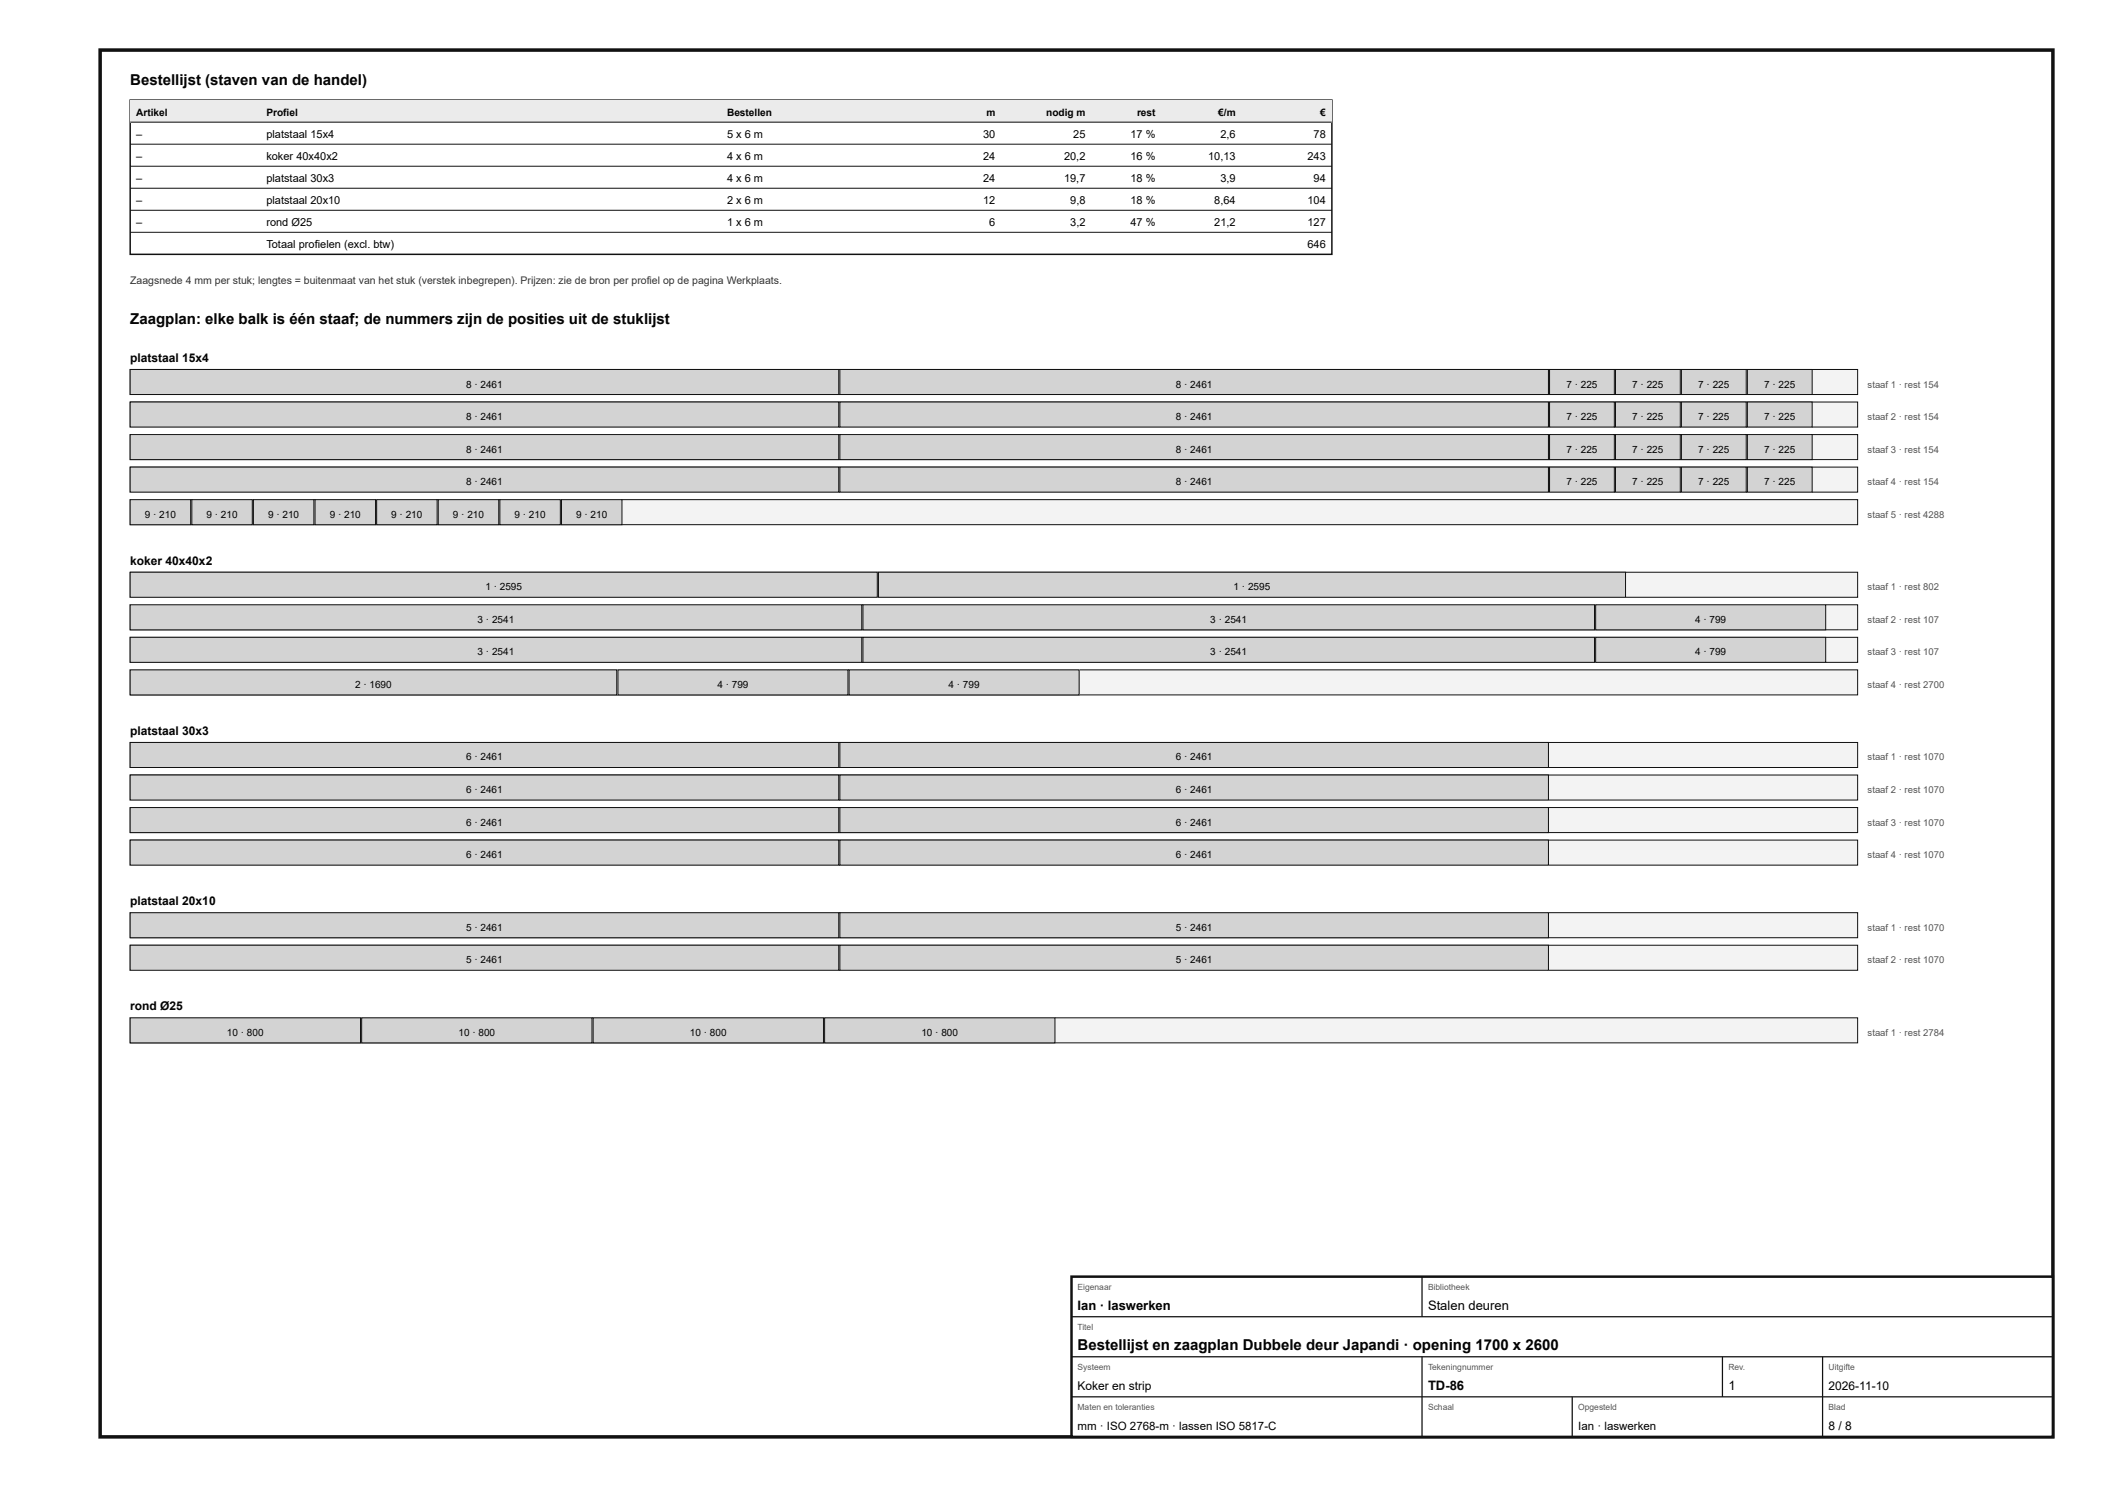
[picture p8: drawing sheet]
<svg xmlns="http://www.w3.org/2000/svg" width="420mm" height="297mm" viewBox="0 0 420 297" stroke-linecap="round" stroke-linejoin="round" font-family="sans-serif">
<defs><g id="words">
<g font-size="3">
<text x="26" y="17">Bestellijst (staven van de handel)</text>
<text x="26" y="64.8">Zaagplan: elke balk is één staaf; de nummers zijn de posities uit de stuklijst</text>
<text x="215.2" y="269.6">Bestellijst en zaagplan Dubbele deur Japandi · opening 1700 x 2600</text>
</g>
<g font-size="2.6">
<text x="215.2" y="261.6">Ian · laswerken</text>
<text x="285.2" y="261.6">Stalen deuren</text>
<text x="285.2" y="277.6">TD-86</text>
<text x="345.2" y="277.6">1</text>
</g>
<g font-size="2.4">
<text x="26" y="72.3">platstaal 15x4</text>
<text x="26" y="112.8">koker 40x40x2</text>
<text x="26" y="146.8">platstaal 30x3</text>
<text x="26" y="180.8">platstaal 20x10</text>
<text x="26" y="201.8">rond Ø25</text>
<text x="215.2" y="277.6">Koker en strip</text>
<text x="365.2" y="277.6">2026-11-10</text>
<text x="365.2" y="285.6">8 / 8</text>
</g>
<g font-size="2.3">
<text x="215.2" y="285.6">mm · ISO 2768-m · lassen ISO 5817-C</text>
<text x="315.2" y="285.6">Ian · laswerken</text>
</g>
<g font-size="2.2">
<text x="27.2" y="27.5">–</text>
<text x="53.2" y="27.5">platstaal 15x4</text>
<text x="145.2" y="27.5">5 x 6 m</text>
<text x="196.3" y="27.5">30</text>
<text x="214.3" y="27.5">25</text>
<text x="225.8" y="27.5">17 %</text>
<text x="243.7" y="27.5">2,6</text>
<text x="262.3" y="27.5">78</text>
<text x="27.2" y="31.9">–</text>
<text x="53.2" y="31.9">koker 40x40x2</text>
<text x="145.2" y="31.9">4 x 6 m</text>
<text x="196.3" y="31.9">24</text>
<text x="212.5" y="31.9">20,2</text>
<text x="225.8" y="31.9">16 %</text>
<text x="241.3" y="31.9">10,13</text>
<text x="261.1" y="31.9">243</text>
<text x="27.2" y="36.3">–</text>
<text x="27.2" y="40.7">–</text>
<text x="53.2" y="36.3">platstaal 30x3</text>
<text x="53.2" y="40.7">platstaal 20x10</text>
<text x="145.2" y="36.3">4 x 6 m</text>
<text x="145.2" y="40.7">2 x 6 m</text>
<text x="196.3" y="36.3">24</text>
<text x="196.3" y="40.7">12</text>
<text x="212.5" y="36.3">19,7</text>
<text x="213.7" y="40.7">9,8</text>
<text x="225.8" y="36.3">18 %</text>
<text x="225.8" y="40.7">18 %</text>
<text x="242.5" y="40.7">8,64</text>
<text x="243.7" y="36.3">3,9</text>
<text x="261.1" y="40.7">104</text>
<text x="262.3" y="36.3">94</text>
<text x="27.2" y="45.1">–</text>
<text x="53.2" y="45.1">rond Ø25</text>
<text x="145.2" y="45.1">1 x 6 m</text>
<text x="197.6" y="45.1">6</text>
<text x="213.7" y="45.1">3,2</text>
<text x="225.8" y="45.1">47 %</text>
<text x="242.5" y="45.1">21,2</text>
<text x="261.1" y="45.1">127</text>
<text x="53.2" y="49.5">Totaal profielen (excl. btw)</text>
<text x="261.1" y="49.5">646</text>
</g>
<text font-size="2.1" fill="#333" x="26" y="56.8">Zaagsnede 4 mm per stuk; lengtes = buitenmaat van het stuk (verstek inbegrepen). Prijzen: zie de bron per profiel op de pagina Werkplaats.</text>
<g font-size="2">
<text x="27.2" y="23.1">Artikel</text>
<text x="53.2" y="23.1">Profiel</text>
<text x="145.2" y="23.1">Bestellen</text>
<text x="197" y="23.1">m</text>
<text x="208.9" y="23.1">nodig m</text>
<text x="227.1" y="23.1">rest</text>
<text x="243.3" y="23.1">€/m</text>
<text x="263.7" y="23.1">€</text>
<text x="93.1" y="77.4">8 · 2461</text>
<text x="234.8" y="77.4">8 · 2461</text>
<text x="312.8" y="77.4">7 · 225</text>
<text x="326" y="77.4">7 · 225</text>
<text x="339.2" y="77.4">7 · 225</text>
<text x="352.3" y="77.4">7 · 225</text>
<text x="93.1" y="83.9">8 · 2461</text>
<text x="234.8" y="83.9">8 · 2461</text>
<text x="312.8" y="83.9">7 · 225</text>
<text x="326" y="83.9">7 · 225</text>
<text x="339.2" y="83.9">7 · 225</text>
<text x="352.3" y="83.9">7 · 225</text>
<text x="93.1" y="90.4">8 · 2461</text>
<text x="234.8" y="90.4">8 · 2461</text>
<text x="312.8" y="90.4">7 · 225</text>
<text x="326" y="90.4">7 · 225</text>
<text x="339.2" y="90.4">7 · 225</text>
<text x="352.3" y="90.4">7 · 225</text>
<text x="93.1" y="96.9">8 · 2461</text>
<text x="234.8" y="96.9">8 · 2461</text>
<text x="312.8" y="96.9">7 · 225</text>
<text x="326" y="96.9">7 · 225</text>
<text x="339.2" y="96.9">7 · 225</text>
<text x="352.3" y="96.9">7 · 225</text>
<text x="28.9" y="103.4">9 · 210</text>
<text x="41.2" y="103.4">9 · 210</text>
<text x="53.5" y="103.4">9 · 210</text>
<text x="65.8" y="103.4">9 · 210</text>
<text x="78.1" y="103.4">9 · 210</text>
<text x="90.5" y="103.4">9 · 210</text>
<text x="102.8" y="103.4">9 · 210</text>
<text x="115.1" y="103.4">9 · 210</text>
<text x="96.9" y="117.9">1 · 2595</text>
<text x="246.4" y="117.9">1 · 2595</text>
<text x="95.4" y="124.4">3 · 2541</text>
<text x="241.7" y="124.4">3 · 2541</text>
<text x="338.5" y="124.4">4 · 799</text>
<text x="95.4" y="130.9">3 · 2541</text>
<text x="241.7" y="130.9">3 · 2541</text>
<text x="338.5" y="130.9">4 · 799</text>
<text x="70.9" y="137.4">2 · 1690</text>
<text x="143.3" y="137.4">4 · 799</text>
<text x="189.4" y="137.4">4 · 799</text>
<text x="93.1" y="151.9">6 · 2461</text>
<text x="234.8" y="151.9">6 · 2461</text>
<text x="93.1" y="158.4">6 · 2461</text>
<text x="234.8" y="158.4">6 · 2461</text>
<text x="93.1" y="164.9">6 · 2461</text>
<text x="234.8" y="164.9">6 · 2461</text>
<text x="93.1" y="171.4">6 · 2461</text>
<text x="234.8" y="171.4">6 · 2461</text>
<text x="93.1" y="185.9">5 · 2461</text>
<text x="234.8" y="185.9">5 · 2461</text>
<text x="93.1" y="192.4">5 · 2461</text>
<text x="234.8" y="192.4">5 · 2461</text>
<text x="45.3" y="206.9">10 · 800</text>
<text x="91.6" y="206.9">10 · 800</text>
<text x="137.8" y="206.9">10 · 800</text>
<text x="184" y="206.9">10 · 800</text>
</g>
<g font-size="1.9" fill="#555">
<text x="373" y="77.4">staaf 1 · rest 154</text>
<text x="373" y="83.9">staaf 2 · rest 154</text>
<text x="373" y="90.4">staaf 3 · rest 154</text>
<text x="373" y="96.9">staaf 4 · rest 154</text>
<text x="373" y="103.4">staaf 5 · rest 4288</text>
<text x="373" y="117.9">staaf 1 · rest 802</text>
<text x="373" y="124.4">staaf 2 · rest 107</text>
<text x="373" y="130.9">staaf 3 · rest 107</text>
<text x="373" y="137.4">staaf 4 · rest 2700</text>
<text x="373" y="151.9">staaf 1 · rest 1070</text>
<text x="373" y="158.4">staaf 2 · rest 1070</text>
<text x="373" y="164.9">staaf 3 · rest 1070</text>
<text x="373" y="171.4">staaf 4 · rest 1070</text>
<text x="373" y="185.9">staaf 1 · rest 1070</text>
<text x="373" y="192.4">staaf 2 · rest 1070</text>
<text x="373" y="206.9">staaf 1 · rest 2784</text>
</g>
<g font-size="1.7" fill="#555">
<text x="215.2" y="257.6">Eigenaar</text>
<text x="285.2" y="257.6">Bibliotheek</text>
<text x="215.2" y="265.6">Titel</text>
<text x="215.2" y="273.6">Systeem</text>
<text x="285.2" y="273.6">Tekeningnummer</text>
<text x="345.2" y="273.6">Rev.</text>
<text x="365.2" y="273.6">Uitgifte</text>
<text x="215.2" y="281.6">Maten en toleranties</text>
<text x="285.2" y="281.6">Schaal</text>
<text x="315.2" y="281.6">Opgesteld</text>
<text x="365.2" y="281.6">Blad</text>
</g>
</g></defs>
<path d="M20 10h390v277h-390z" fill="none" stroke="#111" stroke-width=".7" stroke-linecap="butt"/>
<path d="M26 20h240v30.8h-240z" fill="none" stroke="#111" stroke-width=".3"/>
<path d="M26 20h240v4.4h-240z" fill="#e9ecee"/>
<path d="M26 24.4h240M26 28.8h240M26 33.2h240M26 37.6h240M26 42h240M26 46.4h240" fill="none" stroke="#111" stroke-width=".2"/>
<path d="M26 73.8h345v5h-345z" fill="#f2f3f3"/>
<path d="M26 73.8h345v5h-345z" fill="none" stroke="#111" stroke-width=".2"/>
<path d="M26 73.8h141.5v5h-141.5z" fill="#cfd4d7"/>
<path d="M26 73.8h141.5v5h-141.5z" fill="none" stroke="#111" stroke-width=".2"/>
<path d="M167.7 73.8h141.5v5h-141.5z" fill="#cfd4d7"/>
<path d="M167.7 73.8h141.5v5h-141.5z" fill="none" stroke="#111" stroke-width=".2"/>
<path d="M309.5 73.8h12.9v5h-12.9z" fill="#cfd4d7"/>
<path d="M309.5 73.8h12.9v5h-12.9z" fill="none" stroke="#111" stroke-width=".2"/>
<path d="M322.6 73.8h13v5h-13z" fill="#cfd4d7"/>
<path d="M322.6 73.8h13v5h-13z" fill="none" stroke="#111" stroke-width=".2"/>
<path d="M335.8 73.8h12.9v5h-12.9z" fill="#cfd4d7"/>
<path d="M335.8 73.8h12.9v5h-12.9z" fill="none" stroke="#111" stroke-width=".2"/>
<path d="M349 73.8h12.9v5h-12.9z" fill="#cfd4d7"/>
<path d="M349 73.8h12.9v5h-12.9z" fill="none" stroke="#111" stroke-width=".2"/>
<path d="M26 80.3h345v5h-345z" fill="#f2f3f3"/>
<path d="M26 80.3h345v5h-345z" fill="none" stroke="#111" stroke-width=".2"/>
<path d="M26 80.3h141.5v5h-141.5z" fill="#cfd4d7"/>
<path d="M26 80.3h141.5v5h-141.5z" fill="none" stroke="#111" stroke-width=".2"/>
<path d="M167.7 80.3h141.5v5h-141.5z" fill="#cfd4d7"/>
<path d="M167.7 80.3h141.5v5h-141.5z" fill="none" stroke="#111" stroke-width=".2"/>
<path d="M309.5 80.3h12.9v5h-12.9z" fill="#cfd4d7"/>
<path d="M309.5 80.3h12.9v5h-12.9z" fill="none" stroke="#111" stroke-width=".2"/>
<path d="M322.6 80.3h13v5h-13z" fill="#cfd4d7"/>
<path d="M322.6 80.3h13v5h-13z" fill="none" stroke="#111" stroke-width=".2"/>
<path d="M335.8 80.3h12.9v5h-12.9z" fill="#cfd4d7"/>
<path d="M335.8 80.3h12.9v5h-12.9z" fill="none" stroke="#111" stroke-width=".2"/>
<path d="M349 80.3h12.9v5h-12.9z" fill="#cfd4d7"/>
<path d="M349 80.3h12.9v5h-12.9z" fill="none" stroke="#111" stroke-width=".2"/>
<path d="M26 86.8h345v5h-345z" fill="#f2f3f3"/>
<path d="M26 86.8h345v5h-345z" fill="none" stroke="#111" stroke-width=".2"/>
<path d="M26 86.8h141.5v5h-141.5z" fill="#cfd4d7"/>
<path d="M26 86.8h141.5v5h-141.5z" fill="none" stroke="#111" stroke-width=".2"/>
<path d="M167.7 86.8h141.5v5h-141.5z" fill="#cfd4d7"/>
<path d="M167.7 86.8h141.5v5h-141.5z" fill="none" stroke="#111" stroke-width=".2"/>
<path d="M309.5 86.8h12.9v5h-12.9z" fill="#cfd4d7"/>
<path d="M309.5 86.8h12.9v5h-12.9z" fill="none" stroke="#111" stroke-width=".2"/>
<path d="M322.6 86.8h13v5h-13z" fill="#cfd4d7"/>
<path d="M322.6 86.8h13v5h-13z" fill="none" stroke="#111" stroke-width=".2"/>
<path d="M335.8 86.8h12.9v5h-12.9z" fill="#cfd4d7"/>
<path d="M335.8 86.8h12.9v5h-12.9z" fill="none" stroke="#111" stroke-width=".2"/>
<path d="M349 86.8h12.9v5h-12.9z" fill="#cfd4d7"/>
<path d="M349 86.8h12.9v5h-12.9z" fill="none" stroke="#111" stroke-width=".2"/>
<path d="M26 93.3h345v5h-345z" fill="#f2f3f3"/>
<path d="M26 93.3h345v5h-345z" fill="none" stroke="#111" stroke-width=".2"/>
<path d="M26 93.3h141.5v5h-141.5z" fill="#cfd4d7"/>
<path d="M26 93.3h141.5v5h-141.5z" fill="none" stroke="#111" stroke-width=".2"/>
<path d="M167.7 93.3h141.5v5h-141.5z" fill="#cfd4d7"/>
<path d="M167.7 93.3h141.5v5h-141.5z" fill="none" stroke="#111" stroke-width=".2"/>
<path d="M309.5 93.3h12.9v5h-12.9z" fill="#cfd4d7"/>
<path d="M309.5 93.3h12.9v5h-12.9z" fill="none" stroke="#111" stroke-width=".2"/>
<path d="M322.6 93.3h13v5h-13z" fill="#cfd4d7"/>
<path d="M322.6 93.3h13v5h-13z" fill="none" stroke="#111" stroke-width=".2"/>
<path d="M335.8 93.3h12.9v5h-12.9z" fill="#cfd4d7"/>
<path d="M335.8 93.3h12.9v5h-12.9z" fill="none" stroke="#111" stroke-width=".2"/>
<path d="M349 93.3h12.9v5h-12.9z" fill="#cfd4d7"/>
<path d="M349 93.3h12.9v5h-12.9z" fill="none" stroke="#111" stroke-width=".2"/>
<path d="M26 99.8h345v5h-345z" fill="#f2f3f3"/>
<path d="M26 99.8h345v5h-345z" fill="none" stroke="#111" stroke-width=".2"/>
<path d="M26 99.8h12.1v5h-12.1z" fill="#cfd4d7"/>
<path d="M26 99.8h12.1v5h-12.1z" fill="none" stroke="#111" stroke-width=".2"/>
<path d="M38.3 99.8h12.1v5h-12.1z" fill="#cfd4d7"/>
<path d="M38.3 99.8h12.1v5h-12.1z" fill="none" stroke="#111" stroke-width=".2"/>
<path d="M50.6 99.8h12.1v5h-12.1z" fill="#cfd4d7"/>
<path d="M50.6 99.8h12.1v5h-12.1z" fill="none" stroke="#111" stroke-width=".2"/>
<path d="M62.9 99.8h12.1v5h-12.1z" fill="#cfd4d7"/>
<path d="M62.9 99.8h12.1v5h-12.1z" fill="none" stroke="#111" stroke-width=".2"/>
<path d="M75.2 99.8h12.1v5h-12.1z" fill="#cfd4d7"/>
<path d="M75.2 99.8h12.1v5h-12.1z" fill="none" stroke="#111" stroke-width=".2"/>
<path d="M87.5 99.8h12.1v5h-12.1z" fill="#cfd4d7"/>
<path d="M87.5 99.8h12.1v5h-12.1z" fill="none" stroke="#111" stroke-width=".2"/>
<path d="M99.8 99.8h12.1v5h-12.1z" fill="#cfd4d7"/>
<path d="M99.8 99.8h12.1v5h-12.1z" fill="none" stroke="#111" stroke-width=".2"/>
<path d="M112.1 99.8h12.1v5h-12.1z" fill="#cfd4d7"/>
<path d="M112.1 99.8h12.1v5h-12.1z" fill="none" stroke="#111" stroke-width=".2"/>
<path d="M26 114.3h345v5h-345z" fill="#f2f3f3"/>
<path d="M26 114.3h345v5h-345z" fill="none" stroke="#111" stroke-width=".2"/>
<path d="M26 114.3h149.2v5h-149.2z" fill="#cfd4d7"/>
<path d="M26 114.3h149.2v5h-149.2z" fill="none" stroke="#111" stroke-width=".2"/>
<path d="M175.4 114.3h149.2v5h-149.2z" fill="#cfd4d7"/>
<path d="M175.4 114.3h149.2v5h-149.2z" fill="none" stroke="#111" stroke-width=".2"/>
<path d="M26 120.8h345v5h-345z" fill="#f2f3f3"/>
<path d="M26 120.8h345v5h-345z" fill="none" stroke="#111" stroke-width=".2"/>
<path d="M26 120.8h146.1v5h-146.1z" fill="#cfd4d7"/>
<path d="M26 120.8h146.1v5h-146.1z" fill="none" stroke="#111" stroke-width=".2"/>
<path d="M172.3 120.8h146.1v5h-146.1z" fill="#cfd4d7"/>
<path d="M172.3 120.8h146.1v5h-146.1z" fill="none" stroke="#111" stroke-width=".2"/>
<path d="M318.7 120.8h45.9v5h-45.9z" fill="#cfd4d7"/>
<path d="M318.7 120.8h45.9v5h-45.9z" fill="none" stroke="#111" stroke-width=".2"/>
<path d="M26 127.3h345v5h-345z" fill="#f2f3f3"/>
<path d="M26 127.3h345v5h-345z" fill="none" stroke="#111" stroke-width=".2"/>
<path d="M26 127.3h146.1v5h-146.1z" fill="#cfd4d7"/>
<path d="M26 127.3h146.1v5h-146.1z" fill="none" stroke="#111" stroke-width=".2"/>
<path d="M172.3 127.3h146.1v5h-146.1z" fill="#cfd4d7"/>
<path d="M172.3 127.3h146.1v5h-146.1z" fill="none" stroke="#111" stroke-width=".2"/>
<path d="M318.7 127.3h45.9v5h-45.9z" fill="#cfd4d7"/>
<path d="M318.7 127.3h45.9v5h-45.9z" fill="none" stroke="#111" stroke-width=".2"/>
<path d="M26 133.8h345v5h-345z" fill="#f2f3f3"/>
<path d="M26 133.8h345v5h-345z" fill="none" stroke="#111" stroke-width=".2"/>
<path d="M26 133.8h97.2v5h-97.2z" fill="#cfd4d7"/>
<path d="M26 133.8h97.2v5h-97.2z" fill="none" stroke="#111" stroke-width=".2"/>
<path d="M123.4 133.8h45.9v5h-45.9z" fill="#cfd4d7"/>
<path d="M123.4 133.8h45.9v5h-45.9z" fill="none" stroke="#111" stroke-width=".2"/>
<path d="M169.6 133.8h45.9v5h-45.9z" fill="#cfd4d7"/>
<path d="M169.6 133.8h45.9v5h-45.9z" fill="none" stroke="#111" stroke-width=".2"/>
<path d="M26 148.3h345v5h-345z" fill="#f2f3f3"/>
<path d="M26 148.3h345v5h-345z" fill="none" stroke="#111" stroke-width=".2"/>
<path d="M26 148.3h141.5v5h-141.5z" fill="#cfd4d7"/>
<path d="M26 148.3h141.5v5h-141.5z" fill="none" stroke="#111" stroke-width=".2"/>
<path d="M167.7 148.3h141.5v5h-141.5z" fill="#cfd4d7"/>
<path d="M167.7 148.3h141.5v5h-141.5z" fill="none" stroke="#111" stroke-width=".2"/>
<path d="M26 154.8h345v5h-345z" fill="#f2f3f3"/>
<path d="M26 154.8h345v5h-345z" fill="none" stroke="#111" stroke-width=".2"/>
<path d="M26 154.8h141.5v5h-141.5z" fill="#cfd4d7"/>
<path d="M26 154.8h141.5v5h-141.5z" fill="none" stroke="#111" stroke-width=".2"/>
<path d="M167.7 154.8h141.5v5h-141.5z" fill="#cfd4d7"/>
<path d="M167.7 154.8h141.5v5h-141.5z" fill="none" stroke="#111" stroke-width=".2"/>
<path d="M26 161.3h345v5h-345z" fill="#f2f3f3"/>
<path d="M26 161.3h345v5h-345z" fill="none" stroke="#111" stroke-width=".2"/>
<path d="M26 161.3h141.5v5h-141.5z" fill="#cfd4d7"/>
<path d="M26 161.3h141.5v5h-141.5z" fill="none" stroke="#111" stroke-width=".2"/>
<path d="M167.7 161.3h141.5v5h-141.5z" fill="#cfd4d7"/>
<path d="M167.7 161.3h141.5v5h-141.5z" fill="none" stroke="#111" stroke-width=".2"/>
<path d="M26 167.8h345v5h-345z" fill="#f2f3f3"/>
<path d="M26 167.8h345v5h-345z" fill="none" stroke="#111" stroke-width=".2"/>
<path d="M26 167.8h141.5v5h-141.5z" fill="#cfd4d7"/>
<path d="M26 167.8h141.5v5h-141.5z" fill="none" stroke="#111" stroke-width=".2"/>
<path d="M167.7 167.8h141.5v5h-141.5z" fill="#cfd4d7"/>
<path d="M167.7 167.8h141.5v5h-141.5z" fill="none" stroke="#111" stroke-width=".2"/>
<path d="M26 182.3h345v5h-345z" fill="#f2f3f3"/>
<path d="M26 182.3h345v5h-345z" fill="none" stroke="#111" stroke-width=".2"/>
<path d="M26 182.3h141.5v5h-141.5z" fill="#cfd4d7"/>
<path d="M26 182.3h141.5v5h-141.5z" fill="none" stroke="#111" stroke-width=".2"/>
<path d="M167.7 182.3h141.5v5h-141.5z" fill="#cfd4d7"/>
<path d="M167.7 182.3h141.5v5h-141.5z" fill="none" stroke="#111" stroke-width=".2"/>
<path d="M26 188.8h345v5h-345z" fill="#f2f3f3"/>
<path d="M26 188.8h345v5h-345z" fill="none" stroke="#111" stroke-width=".2"/>
<path d="M26 188.8h141.5v5h-141.5z" fill="#cfd4d7"/>
<path d="M26 188.8h141.5v5h-141.5z" fill="none" stroke="#111" stroke-width=".2"/>
<path d="M167.7 188.8h141.5v5h-141.5z" fill="#cfd4d7"/>
<path d="M167.7 188.8h141.5v5h-141.5z" fill="none" stroke="#111" stroke-width=".2"/>
<path d="M26 203.3h345v5h-345z" fill="#f2f3f3"/>
<path d="M26 203.3h345v5h-345z" fill="none" stroke="#111" stroke-width=".2"/>
<path d="M26 203.3h46v5h-46z" fill="#cfd4d7"/>
<path d="M26 203.3h46v5h-46z" fill="none" stroke="#111" stroke-width=".2"/>
<path d="M72.2 203.3h46v5h-46z" fill="#cfd4d7"/>
<path d="M72.2 203.3h46v5h-46z" fill="none" stroke="#111" stroke-width=".2"/>
<path d="M118.5 203.3h46v5h-46z" fill="#cfd4d7"/>
<path d="M118.5 203.3h46v5h-46z" fill="none" stroke="#111" stroke-width=".2"/>
<path d="M164.7 203.3h46v5h-46z" fill="#cfd4d7"/>
<path d="M164.7 203.3h46v5h-46z" fill="none" stroke="#111" stroke-width=".2"/>
<path d="M214 255h196v32h-196z" fill="#fff"/>
<path d="M214 255h196v32h-196z" fill="none" stroke="#111" stroke-width=".5"/>
<path d="M284 255v8M214 263h196M214 271h196M214 279h196M284 271v16M314 279v8M344 271v8M364 271v16" fill="none" stroke="#111" stroke-width=".25"/>
<use href="#words"/>
</svg>
